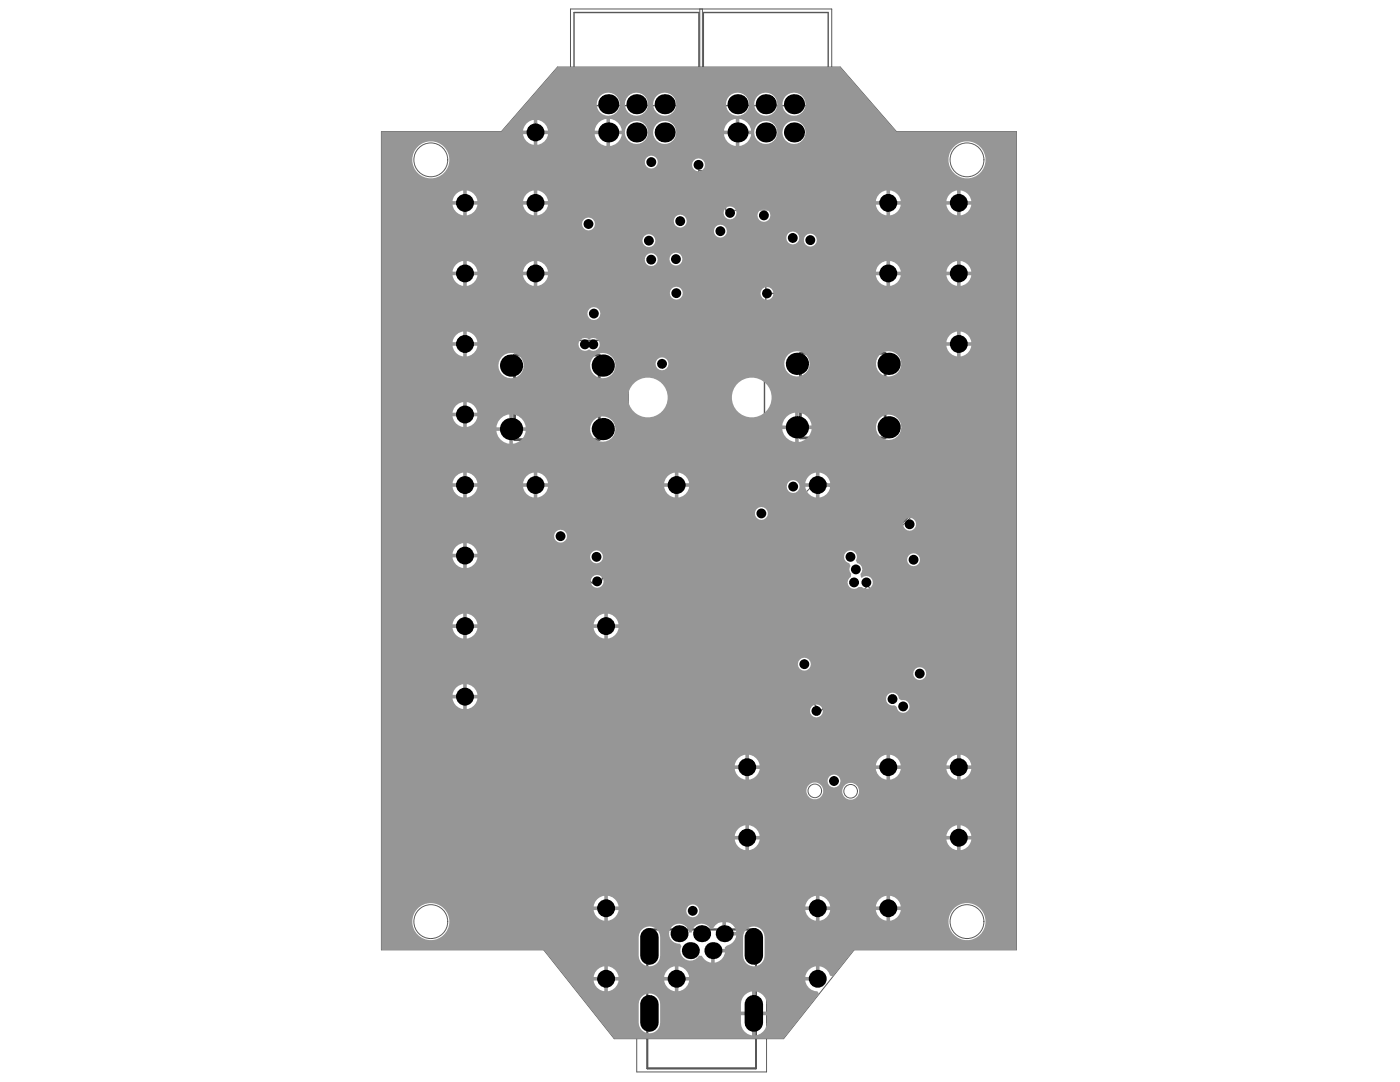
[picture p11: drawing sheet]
<svg xmlns="http://www.w3.org/2000/svg" width="279mm" height="216mm" viewBox="0 0 279 216" stroke-linecap="round" stroke-linejoin="round" font-family="sans-serif">
<g fill="none" stroke="#5a5a5a" stroke-width=".2">
<path d="M113.3 16h3.4v6.2h-3.4zM113.9 1.8h52.1v28.3h-52.1zM139.4 16h3.4v6.2h-3.4zM139.7 1.8v28.3M140.2 1.8v28.3M76.1 26.3h24l11.2-12.9h56.4l11.2 12.9h23.9v163.2h-32.3l-14.1 17.8h-33.8l-14.1-17.8h-32.4zM116.5 34h4.2v8h-4.2zM122.2 34h4.2v8h-4.2zM128 34h4.2v8h-4.2zM133.7 34h4.2v8h-4.2zM139.4 34h4.2v8h-4.2zM144.8 33.9h4.3v8.1h-4.3z"/>
<path d="M150.3 33.9h4.3v8h-4.3zM155.8 33.8h4.2v8h-4.2zM116.6 56.4h8v4.3h-8zM125.9 53.6h10.9v9.9h-10.9zM139.5 59.1h8.1v4.2h-8.1zM139.6 53.8h8v4.2h-8zM149.4 53.6h10.8v9.9h-10.8zM109.8 66.8h4.2v8h-4.2zM110.2 76.9h3.4v6.2h-3.4zM134.2 61.4h4.3v8.1h-4.3zM139.9 61.4h4.2v8.1h-4.2zM166.2 66.5h4.2v8h-4.2z"/>
<path d="M166.7 75.8h3.3v6.2h-3.3zM117.6 97.3h8v4.3h-8zM150.1 97.3l2.4-2.4 4.4 4.4-2.4 2.4zM97.7 103.5h6.2v3.4h-6.2zM105.3 102.8h20.9v15.5h-20.9zM108.3 108.6h8v4.3h-8zM108.4 113.9h8v4.2h-8zM128 103.1h4.2v8.1h-4.2zM157.1 116.1l4.4-4.4 2.4 2.4-4.4 4.3zM162.5 108.9l4.4-4.4 2.4 2.4-4.4 4.4zM176.6 103.6l4.4-4.4 2.4 2.4-4.4 4.3zM137.1 121.9l26.7-26.6 26.7 26.6-26.7 26.7z"/>
<path d="M151.2 120.5l4.4-4.4 2.4 2.4-4.4 4.4zM156.2 125.7l5.7-5.7 3 3-5.7 5.7zM160.9 129.9l4.3-4.4 2.4 2.4-4.3 4.4zM163.6 133l5.7-5.7 3 3-5.7 5.7zM168.8 121.3l4.4-4.4 2.3 2.4-4.3 4.4zM170.2 127.3l4.3-4.4 2.4 2.4-4.3 4.3zM184.3 132l2.4-2.4 4.4 4.4-2.4 2.4zM80 153.5h20.8v23.9h-20.8zM80.4 143.7h11.9v8.5h-11.9zM94.6 143.8h11.9v8.5h-11.9zM106.1 150.9h6.4v12.9h-6.4zM114.6 152.2h3.4v6.2h-3.4z"/>
<path d="M118.1 140.5l4.4-4.3 2.4 2.3-4.4 4.4zM119.4 152.2h3.4v6.2h-3.4zM122.6 145l4.4-4.4 2.4 2.4-4.4 4.4zM173.3 142.3l2.3-2.4 4.4 4.4-2.4 2.4zM180.2 159.8h4.2v8h-4.2zM106 166.1h6.5v13h-6.5zM113.8 167.7h3.3v6.2h-3.3zM118.5 167.7h3.4v6.2h-3.4zM135.9 167.1h10v12h-10zM160.6 162.9h10.7v6.4h-10.7zM127.1 183.9h25.9v30h-25.9zM128.5 199.5h2.2v5.4h-2.2z"/>
<path d="M128.5 186.2h2.2v5.3h-2.2zM149.3 186.2h2.3v5.3h-2.3zM149.3 199.5h2.3v5.4h-2.3z"/>
<circle cx="86" cy="31.9" r="3.4"/>
<circle cx="193" cy="31.9" r="3.4"/>
<circle cx="162.6" cy="157.8" r="1.36"/>
<circle cx="169.8" cy="157.9" r="1.36"/>
<circle cx="86" cy="183.9" r="3.4"/>
<circle cx="193" cy="183.9" r="3.4"/>
</g>
<g fill="none" stroke="#5a5a5a" stroke-width=".28">
<path d="M113.7 19.1h2.6M113.7 16.6h2.6v5h-2.6zM114.6 2.5h24.9v18.6h-24.9zM115 17.8v2.6M139.8 19.1h2.6M139.8 16.6h2.6v5h-2.6zM140.4 2.5h24.9v18.6h-24.9zM141.1 17.8v2.6M117.4 35.8h2.4v4.4h-2.4zM123.1 35.8h2.4v4.4h-2.4zM128.9 35.8h2.4v4.4h-2.4zM134.6 35.8h2.4v4.4h-2.4z"/>
<path d="M140.3 35.8h2.4v4.4h-2.4zM145.8 35.7h2.3v4.5h-2.3zM151.3 35.7h2.4v4.4h-2.4zM156.7 35.6h2.4v4.4h-2.4zM118.4 57.4h4.5v2.3h-4.5zM129.4 54.3h3.9v8.5h-3.9zM130 58.5h2.8M131.4 57.1v2.9M141.4 54.7h4.4v2.4h-4.4zM152.8 54.3h4v8.5h-4zM153.4 58.5h2.8M154.8 57.1v2.9"/>
<path d="M95.5 67.9h29.8v22.8h-29.8zM110.6 77.6h2.7v4.9h-2.7zM110.7 68.6h2.4v4.5h-2.4zM111.9 78.7v2.7M134.3 70.7h10.4v16.9h-10.4zM135.2 63.2h2.3v4.5h-2.3zM140.8 63.2h2.4v4.5h-2.4zM141.3 60h4.5v2.4h-4.5zM152.6 67.6h29.8v22.7h-29.8zM167 78.9h2.7M167 76.4h2.7v4.9h-2.7zM167.1 68.3h2.4v4.4h-2.4z"/>
<path d="M168.3 77.5v2.7M110.6 80h2.7M119.4 98.3h4.4v2.3h-4.4zM150.8 97.5l1.9-1.9 3.5 3.5-1.9 1.9zM152.6 97.4l1.9 1.9M154.5 97.4l-1.9 1.9M98.3 103.9h4.9v2.7h-4.9zM99.4 105.2h2.7M100.8 103.9v2.7M110.1 109.5h4.4v2.4h-4.4zM110.1 103.5h11.3v14.1h-11.3zM110.2 114.8h4.4v2.4h-4.4z"/>
<path d="M114.3 110.6h2.9M115.7 109.2v2.8M128.9 104.9h2.4v4.5h-2.4zM153.6 118.6l1.9 1.9M155.5 118.6l-1.9 1.9M157.8 115.9l3.5-3.5 1.9 1.9-3.5 3.5zM159.6 114.1l1.9 1.9M161.5 114.1l-1.9 1.9M163.2 108.7l3.5-3.5 1.9 1.9-3.5 3.5zM165 107l1.9 1.8M166.9 107l-1.9 1.8M171.2 119.4l1.9 1.9"/>
<path d="M173.1 119.4l-1.9 1.9M177.3 103.4l3.5-3.5 1.9 1.9-3.5 3.4zM179.1 101.6l1.9 1.9M181 101.6l-1.9 1.9M120.5 138.6l1.9 1.9M121.5 132.9l9.5-9.5 11.1 11.1-9.4 9.5zM122.4 138.6l-1.9 1.9M125.8 133l5.3-5.4 6.8 6.8-5.4 5.4zM143.9 121.9l19.9-19.9 19.9 19.9-19.9 19.9zM151.9 120.3l3.5-3.5 1.9 1.9-3.5 3.5zM158.1 125.1l3.2-3.2 1.7 1.7-3.2 3.2zM161.6 129.7l3.4-3.5 1.9 1.9-3.4 3.5z"/>
<path d="M162.8 120.9l2 2M163.3 128l1.9 1.8M164.8 120.9l-2 2M165.2 128l-1.9 1.8M165.5 132.4l3.2-3.2 1.7 1.7-3.2 3.2zM169.5 121.1l3.5-3.5 1.8 1.9-3.4 3.5zM170.9 127.1l3.5-3.5 1.8 1.9-3.4 3.4zM172.6 125.3l1.9 1.9M174.5 125.3l-1.9 1.9M185 132.2l1.9-1.9 3.5 3.5-1.9 1.9zM186.8 132l1.8 1.9M188.6 132l-1.8 1.9"/>
<path d="M81.9 144.4h9v7h-9zM96 144.5h9v7h-9zM106.8 152.6h5v9.6h-5zM107.9 157.4h2.8M109.3 156v2.8M114.9 155.3h2.7M114.9 152.9h2.7v4.9h-2.7zM116.3 154v2.7M118.8 140.3l3.5-3.4 1.9 1.8-3.5 3.5zM119.7 155.3h2.7M119.7 152.8h2.7v5h-2.7zM121.1 154v2.6"/>
<path d="M123.3 144.8l3.5-3.5 1.9 1.9-3.5 3.5zM125 143.1l1.9 1.8M126.9 143.1l-1.9 1.8M174 142.5l1.8-1.9 3.5 3.5-1.9 1.9zM175.7 142.3l1.9 1.9M177.6 142.3l-1.9 1.9M80.7 160.3h19.4v10.4h-19.4zM89 165.5h2.8M90.4 164.1v2.8M106.7 167.8h5.1v9.6h-5.1zM107.8 172.6h2.8M109.2 171.2v2.8"/>
<path d="M114.1 170.8h2.7M114.1 168.3h2.7v4.9h-2.7zM115.4 169.4v2.7M118.9 170.8h2.7M118.9 168.3h2.7v4.9h-2.7zM120.2 169.4v2.7M136.8 170.8h8.2v4.6h-8.2zM136.8 172.7l2.7 2.7M163.1 164.3h5.6v3.6h-5.6zM168.7 166.7l-1.1 1.2M181.1 161.6h2.4v4.4h-2.4z"/>
<circle cx="118.8" cy="115.1" r="1.41"/>
<circle cx="125.6" cy="130.6" r=".14"/>
<circle cx="147.5" cy="121.9" r="1.41"/>
</g>
<path d="M102.7 70.8h16.9v16.9h-16.9zM135.7 74.6h7.6v9h-7.6zM159.7 70.5h16.9v16.9h-16.9zM86.4 144.7v6.5M100.5 144.8v6.5" fill="none" stroke="#5a5a5a" stroke-width=".56"/>
<path d="M129.2 185.5h21.7v27.7h-21.7z" fill="none" stroke="#5a5a5a" stroke-width=".36"/>
<path d="M76.1 26.3h24l11.2-12.9h56.4l11.2 12.9h23.9v163.2h-32.3l-4.3 5.4-.6-.2a2.45 2.45 0 0 0-2-1.9v2.5h-.4v.4h-2.5a2.47 2.47 0 0 0 2.5 2.1l.2 .6-7 8.9h-33.8l-14.1-17.8h-32.4zM156.1 20.8a2.35 2.35 0 0 0 4.7 0 2.35 2.35 0 0 0-4.7 0zM150.5 20.8a2.31 2.31 0 0 0 4.6 0 2.31 2.31 0 0 0-4.6 0zM144.9 20.8a2.31 2.31 0 0 0 4.6 0 2.31 2.31 0 0 0-4.6 0zM130.3 20.8a2.35 2.35 0 0 0 4.7 0 2.35 2.35 0 0 0-4.7 0zM124.7 20.8a2.31 2.31 0 0 0 4.6 0 2.31 2.31 0 0 0-4.6 0zM119.1 20.8a2.31 2.31 0 0 0 4.6 0 2.31 2.31 0 0 0-4.6 0zM107.2 23.9v2.2h2.2a2.42 2.42 0 0 0-2.2-2.2zM105.1 24.6l-.4 .6-.3 .9h2.1v-2.2l-.9 .3zM147.6 23.7v2.4h2.3a2.63 2.63 0 0 0-2.3-2.4zM145.3 24.5l-.5 .6-.3 1h2.3v-2.4l-1 .3zM121.7 23.7v2.4h2.4a2.64 2.64 0 0 0-2.4-2.4zM119.4 24.5l-.4 .6-.3 1h2.3v-2.4l-1 .3zM189.3 31.9a3.7 3.7 0 0 0 7.4 0 3.7 3.7 0 0 0-7.4 0zM82.3 31.9a3.7 3.7 0 0 0 7.4 0 3.7 3.7 0 0 0-7.4 0zM156.1 26.4a2.35 2.35 0 0 0 4.7 0 2.35 2.35 0 0 0-4.7 0zM150.5 26.4a2.31 2.31 0 0 0 4.6 0 2.31 2.31 0 0 0-4.6 0zM130.3 26.4a2.35 2.35 0 0 0 4.7 0 2.35 2.35 0 0 0-4.7 0zM124.7 26.4a2.31 2.31 0 0 0 4.6 0 2.31 2.31 0 0 0-4.6 0zM107.2 26.8v2.1a2.42 2.42 0 0 0 2.2-2.1zM104.4 26.8a2.42 2.42 0 0 0 2.1 2.1v-2.1zM147.6 26.8v2.3a2.63 2.63 0 0 0 2.3-2.3zM144.5 26.8a2.63 2.63 0 0 0 2.3 2.3v-2.3zM121.7 26.8v2.3a2.64 2.64 0 0 0 2.4-2.3zM118.7 26.8a2.64 2.64 0 0 0 2.3 2.3v-2.3zM128.7 32.3a1.3 1.3 0 0 0 2.6 0 1.3 1.3 0 0 0-2.6 0zM138.1 32.9a1.3 1.3 0 0 0 2.6 0 1.3 1.3 0 0 0-2.6 0zM191.7 38v2.1h2.1a2.42 2.42 0 0 0-2.1-2.1zM189.6 38.7l-.4 .5-.3 .9h2.1v-2.1l-.9 .3zM177.6 38v2.1h2.2a2.42 2.42 0 0 0-2.2-2.1zM175.5 38.7l-.4 .5-.3 .9h2.1v-2.1l-.9 .3zM107.2 38v2.1h2.2a2.42 2.42 0 0 0-2.2-2.1zM105.1 38.7l-.4 .5-.3 .9h2.1v-2.1l-.9 .3zM93.2 38v2.1h2.1a2.42 2.42 0 0 0-2.1-2.1zM91 38.7l-.4 .5-.3 .9h2.1v-2.1l-.9 .3zM107.2 40.8v2.2a2.42 2.42 0 0 0 2.2-2.2zM104.4 40.8a2.42 2.42 0 0 0 2.1 2.2v-2.2zM93.2 40.8v2.2a2.42 2.42 0 0 0 2.1-2.2zM90.3 40.8a2.42 2.42 0 0 0 2.1 2.2v-2.2zM191.7 40.8v2.2a2.42 2.42 0 0 0 2.1-2.2zM188.9 40.8a2.42 2.42 0 0 0 2.1 2.2v-2.2zM177.6 40.8v2.2a2.42 2.42 0 0 0 2.2-2.2zM174.8 40.8a2.42 2.42 0 0 0 2.1 2.2v-2.2zM144.4 42.5a1.3 1.3 0 0 0 2.6 0 1.3 1.3 0 0 0-2.6 0zM151.2 43a1.29 1.29 0 0 0 2.5 0 1.29 1.29 0 0 0-2.5 0zM134.5 44.1a1.29 1.29 0 0 0 2.5 0 1.29 1.29 0 0 0-2.5 0zM116.2 44.7a1.29 1.29 0 0 0 2.5 0 1.29 1.29 0 0 0-2.5 0zM142.5 46.1a1.3 1.3 0 0 0 2.6 0 1.3 1.3 0 0 0-2.6 0zM156.9 47.5a1.3 1.3 0 0 0 2.6 0 1.3 1.3 0 0 0-2.6 0zM160.4 47.9a1.3 1.3 0 0 0 2.6 0 1.3 1.3 0 0 0-2.6 0zM128.2 48a1.3 1.3 0 0 0 2.6 0 1.3 1.3 0 0 0-2.6 0zM133.6 51.7a1.3 1.3 0 0 0 2.6 0 1.3 1.3 0 0 0-2.6 0zM128.7 51.8a1.3 1.3 0 0 0 2.6 0 1.3 1.3 0 0 0-2.6 0zM191.7 52.1v2.1h2.1a2.42 2.42 0 0 0-2.1-2.1zM189.6 52.8l-.4 .5-.3 .9h2.1v-2.1l-.9 .3zM177.6 52.1v2.1h2.2a2.42 2.42 0 0 0-2.2-2.1zM175.5 52.8l-.4 .5-.3 .9h2.1v-2.1l-.9 .3zM107.2 52.1v2.1h2.2a2.42 2.42 0 0 0-2.2-2.1zM105.1 52.8l-.4 .5-.3 .9h2.1v-2.1l-.9 .3zM93.2 52.1v2.1h2.1a2.42 2.42 0 0 0-2.1-2.1zM91 52.8l-.4 .5-.3 .9h2.1v-2.1l-.9 .3zM191.7 54.9v2.1a2.42 2.42 0 0 0 2.1-2.1zM188.9 54.9a2.42 2.42 0 0 0 2.1 2.1v-2.1zM177.6 54.9v2.1a2.42 2.42 0 0 0 2.2-2.1zM174.8 54.9a2.42 2.42 0 0 0 2.1 2.1v-2.1zM107.2 54.9v2.1a2.42 2.42 0 0 0 2.2-2.1zM104.4 54.9a2.42 2.42 0 0 0 2.1 2.1v-2.1zM93.2 54.9v2.1a2.42 2.42 0 0 0 2.1-2.1zM90.3 54.9a2.42 2.42 0 0 0 2.1 2.1v-2.1zM133.7 58.5a1.3 1.3 0 0 0 2.6 0 1.3 1.3 0 0 0-2.6 0zM151.8 58.5a1.3 1.3 0 0 0 2.6 0 1.3 1.3 0 0 0-2.6 0zM117.2 62.6a1.3 1.3 0 0 0 2.6 0 1.3 1.3 0 0 0-2.6 0zM191.7 66.2v2.1h2.1a2.42 2.42 0 0 0-2.1-2.1zM189.6 66.9l-.4 .5-.3 .9h2.1v-2.1l-.9 .3zM93.2 66.2v2.1h2.1a2.42 2.42 0 0 0-2.1-2.1zM91 66.9l-.4 .5-.3 .9h2.1v-2.1l-.9 .3zM115.8 67.8a1.28 1.28 0 0 0 0 1.8 1.28 1.28 0 0 0 1.8 .1 1.28 1.28 0 0 0 1.7-.1 1.28 1.28 0 0 0 0-1.8 1.28 1.28 0 0 0-1.7 0 1.27 1.27 0 0 0-1.8 0zM191.7 69v2.1a2.42 2.42 0 0 0 2.1-2.1zM188.9 69a2.42 2.42 0 0 0 2.1 2.1v-2.1zM93.2 69v2.1a2.42 2.42 0 0 0 2.1-2.1zM90.3 69a2.42 2.42 0 0 0 2.1 2.1v-2.1zM130.8 72.6a1.3 1.3 0 0 0 2.6 0 1.3 1.3 0 0 0-2.6 0zM174.8 72.6a2.55 2.55 0 0 0 5.1 0 2.55 2.55 0 0 0-5.1 0zM156.5 72.6a2.55 2.55 0 0 0 5.1 0 2.55 2.55 0 0 0-5.1 0zM146.1 79.3a4 4 0 0 0 7.9 0 4 4 0 0 0-7.9 0zM125.3 79.3a4 4 0 0 0 8 0 4 4 0 0 0-8 0zM117.8 72.9a2.53 2.53 0 0 0 5 0 2.53 2.53 0 0 0-5 0zM99.5 72.9a2.53 2.53 0 0 0 5 0 2.53 2.53 0 0 0-5 0zM93.2 80.2v2.2h2.1a2.42 2.42 0 0 0-2.1-2.2zM91 80.9l-.4 .5-.3 1h2.1v-2.2l-.9 .3zM159.4 82.3v2.6h2.6a2.85 2.85 0 0 0-2.6-2.6zM156.9 83.2l-.4 .6-.4 1.1h2.6v-2.6l-1.1 .4zM93.2 83.1v2.1a2.42 2.42 0 0 0 2.1-2.1zM90.3 83.1a2.42 2.42 0 0 0 2.1 2.1v-2.1zM102.4 82.7v2.6h2.5a2.85 2.85 0 0 0-2.5-2.6zM99.9 83.5l-.5 .6-.3 1.2h2.5v-2.6l-1.1 .3zM174.8 85.3a2.55 2.55 0 0 0 5.1 0 2.55 2.55 0 0 0-5.1 0zM117.8 85.6a2.53 2.53 0 0 0 5 0 2.53 2.53 0 0 0-5 0zM159.4 85.6v2.6a2.85 2.85 0 0 0 2.6-2.6zM156.1 85.6a2.85 2.85 0 0 0 2.6 2.6v-2.6zM102.4 86v2.5a2.85 2.85 0 0 0 2.5-2.5zM99.1 86a2.85 2.85 0 0 0 2.5 2.5v-2.5zM163.6 94.3v2.1h2.1a2.42 2.42 0 0 0-2.1-2.1zM161.4 95l-.4 .5-.3 .9h2.1v-2.1l-.9 .3zM135.4 94.3v2.1h2.1a2.42 2.42 0 0 0-2.1-2.1zM133.3 95l-.4 .5-.3 .9h2.1v-2.1l-.9 .3zM107.2 94.3v2.1h2.2a2.42 2.42 0 0 0-2.2-2.1zM105.1 95l-.4 .5-.3 .9h2.1v-2.1l-.9 .3zM93.2 94.3v2.1h2.1a2.42 2.42 0 0 0-2.1-2.1zM91 95l-.4 .5-.3 .9h2.1v-2.1l-.9 .3zM157 97.1a1.3 1.3 0 0 0 2.6 0 1.3 1.3 0 0 0-2.6 0zM163.6 97.1v2.2a2.42 2.42 0 0 0 2.1-2.2zM160.7 97.1a2.42 2.42 0 0 0 2.1 2.2v-2.2zM135.4 97.1v2.2a2.42 2.42 0 0 0 2.1-2.2zM132.6 97.1a2.42 2.42 0 0 0 2.1 2.2v-2.2zM107.2 97.1v2.2a2.42 2.42 0 0 0 2.2-2.2zM104.4 97.1a2.42 2.42 0 0 0 2.1 2.2v-2.2zM93.2 97.1v2.2a2.42 2.42 0 0 0 2.1-2.2zM90.3 97.1a2.42 2.42 0 0 0 2.1 2.2v-2.2zM150.7 102.5a1.29 1.29 0 0 0 2.5 0 1.29 1.29 0 0 0-2.5 0zM180.2 104.6a1.3 1.3 0 0 0 2.6 0 1.3 1.3 0 0 0-2.6 0zM110.6 107a1.3 1.3 0 0 0 2.6 0 1.3 1.3 0 0 0-2.6 0zM93.2 108.4v2.1h2.1a2.42 2.42 0 0 0-2.1-2.1zM91 109.1l-.4 .5-.3 .9h2.1v-2.1l-.9 .3zM117.8 111.1a1.29 1.29 0 0 0 2.5 0 1.29 1.29 0 0 0-2.5 0zM181 111.7a1.3 1.3 0 0 0 2.6 0 1.3 1.3 0 0 0-2.6 0zM93.2 111.2v2.1a2.42 2.42 0 0 0 2.1-2.1zM90.3 111.2a2.42 2.42 0 0 0 2.1 2.1v-2.1zM117.9 116a1.3 1.3 0 0 0 2.6 0 1.3 1.3 0 0 0-2.6 0zM168.8 110.2a1.27 1.27 0 0 0 .7 2.2l.2 .5a1.36 1.36 0 0 0 .2 1.7l-.1 .5a1.28 1.28 0 0 0-.4 1.9 1.28 1.28 0 0 0 2 .1h.6a1.3 1.3 0 0 0 1.8 0 1.3 1.3 0 0 0 0-1.9 1.3 1.3 0 0 0-1.9 .1l-.2-.8a1.27 1.27 0 0 0-.6-2.1l-.3-.6a1.28 1.28 0 0 0-.3-1.7 1.28 1.28 0 0 0-1.7 .1zM121.3 122.5v2.1h2.1a2.42 2.42 0 0 0-2.1-2.1zM119.2 123.1l-.4 .6-.3 .9h2.1v-2.1l-.9 .2zM93.2 122.5v2.1h2.1a2.42 2.42 0 0 0-2.1-2.1zM91 123.1l-.4 .6-.3 .9h2.1v-2.1l-.9 .2zM121.3 125.3v2.1a2.42 2.42 0 0 0 2.1-2.1zM118.5 125.3a2.42 2.42 0 0 0 2.1 2.1v-2.1zM93.2 125.3v2.1a2.42 2.42 0 0 0 2.1-2.1zM90.3 125.3a2.42 2.42 0 0 0 2.1 2.1v-2.1zM159.2 132.5a1.3 1.3 0 0 0 2.6 0 1.3 1.3 0 0 0-2.6 0zM182.3 134.4a1.29 1.29 0 0 0 2.5 0 1.29 1.29 0 0 0-2.5 0zM93.2 136.5v2.1h2.1a2.42 2.42 0 0 0-2.1-2.1zM91 137.2l-.4 .5-.3 .9h2.1v-2.1l-.9 .3zM93.2 139.4v2.1a2.42 2.42 0 0 0 2.1-2.1zM90.3 139.4a2.42 2.42 0 0 0 2.1 2.1v-2.1zM177.2 138.6a1.28 1.28 0 0 0-.2 1.5 1.28 1.28 0 0 0 1.4 .6l.6 .4a1.28 1.28 0 0 0 1.5 1.1 1.28 1.28 0 0 0 1-1.5 1.28 1.28 0 0 0-1.6-1l-.5-.4a1.27 1.27 0 0 0-.9-1 1.27 1.27 0 0 0-1.3 .3zM161.6 141.9a1.3 1.3 0 0 0 2.6 0 1.3 1.3 0 0 0-2.6 0zM191.7 150.6v2.1h2.1a2.42 2.42 0 0 0-2.1-2.1zM189.6 151.3l-.4 .5-.3 .9h2.1v-2.1l-.9 .3zM177.6 150.6v2.1h2.2a2.42 2.42 0 0 0-2.2-2.1zM175.5 151.3l-.4 .5-.3 .9h2.1v-2.1l-.9 .3zM149.5 150.6v2.1h2.1a2.42 2.42 0 0 0-2.1-2.1zM147.3 151.3l-.4 .5-.3 .9h2.2v-2.1l-.9 .3zM191.7 153.4v2.2a2.42 2.42 0 0 0 2.1-2.2zM188.9 153.4a2.42 2.42 0 0 0 2.1 2.2v-2.2zM177.6 153.4v2.2a2.42 2.42 0 0 0 2.2-2.2zM174.8 153.4a2.42 2.42 0 0 0 2.1 2.2v-2.2zM149.5 153.4v2.2a2.42 2.42 0 0 0 2.1-2.2zM146.6 153.4a2.42 2.42 0 0 0 2.2 2.2v-2.2zM165.1 155.8a1.3 1.3 0 0 0 2.6 0 1.3 1.3 0 0 0-2.6 0zM160.9 157.8a1.7 1.7 0 0 0 3.4 0 1.7 1.7 0 0 0-3.4 0zM168.1 157.9a1.68 1.68 0 0 0 3.3 0 1.68 1.68 0 0 0-3.3 0zM191.7 164.7v2.1h2.1a2.42 2.42 0 0 0-2.1-2.1zM189.6 165.4l-.4 .5-.3 .9h2.1v-2.1l-.9 .3zM149.5 164.7v2.1h2.1a2.42 2.42 0 0 0-2.1-2.1zM147.3 165.4l-.4 .5-.3 .9h2.2v-2.1l-.9 .3zM191.7 167.5v2.1a2.42 2.42 0 0 0 2.1-2.1zM188.9 167.5a2.42 2.42 0 0 0 2.1 2.1v-2.1zM149.5 167.5v2.1a2.42 2.42 0 0 0 2.1-2.1zM146.6 167.5a2.42 2.42 0 0 0 2.2 2.1v-2.1zM189.3 183.9a3.7 3.7 0 0 0 7.4 0 3.7 3.7 0 0 0-7.4 0zM82.3 183.9a3.7 3.7 0 0 0 7.4 0 3.7 3.7 0 0 0-7.4 0zM177.6 178.8v2.1h2.2a2.42 2.42 0 0 0-2.2-2.1zM175.5 179.4l-.4 .6-.3 .9h2.1v-2.1l-.9 .2zM163.6 178.8v2.1h2.1a2.42 2.42 0 0 0-2.1-2.1zM161.4 179.4l-.4 .6-.3 .9h2.1v-2.1l-.9 .2zM121.3 178.8v2.1h2.1a2.42 2.42 0 0 0-2.1-2.1zM119.2 179.4l-.4 .6-.3 .9h2.1v-2.1l-.9 .2zM137 181.7a1.29 1.29 0 0 0 2.5 0 1.29 1.29 0 0 0-2.5 0zM177.6 181.6v2.1a2.42 2.42 0 0 0 2.2-2.1zM174.8 181.6a2.42 2.42 0 0 0 2.1 2.1v-2.1zM163.6 181.6v2.1a2.42 2.42 0 0 0 2.1-2.1zM160.7 181.6a2.42 2.42 0 0 0 2.1 2.1v-2.1zM121.3 181.6v2.1a2.42 2.42 0 0 0 2.1-2.1zM118.5 181.6a2.42 2.42 0 0 0 2.1 2.1v-2.1zM134.1 184.9a1.99 1.99 0 0 0-.4 2.2 1.99 1.99 0 0 0 1.9 1.2l.4 .5a1.99 1.99 0 0 0 .8 2.6 1.99 1.99 0 0 0 2.7-.7h.6a2.27 2.27 0 0 0 1.8 1.4v-2.4h.4v-.4h2.4l-.1-.2 .5-.4a2.36 2.36 0 0 0 1.8-2h-2.4v-.4h-.3v-2.4a2.27 2.27 0 0 0-1.9 1.4h-.6a1.98 1.98 0 0 0-2.1-.9 1.98 1.98 0 0 0-1.5 1.7h-.6a1.98 1.98 0 0 0-1.3-1.7 1.98 1.98 0 0 0-2.1 .5zM144.9 183.9v2.1h2a2.34 2.34 0 0 0-2-2.1zM142.6 190v2.1a2.34 2.34 0 0 0 2.1-2.1zM148.9 185.5l-.3 .4-.3 1.1v3.7a2.14 2.14 0 0 0 2.1 2.1 2.14 2.14 0 0 0 2.2-2.1v-3.7a2.14 2.14 0 0 0-1.3-2 2.14 2.14 0 0 0-2.4 .5zM128.1 185.5l-.3 .4-.3 1.1v3.7a2.14 2.14 0 0 0 2.1 2.1 2.14 2.14 0 0 0 2.1-2.1v-3.7a2.14 2.14 0 0 0-1.3-2 2.14 2.14 0 0 0-2.3 .5zM161.4 193.5l-.4 .5-.3 .9h2.1v-2.1l-.9 .3zM135.4 192.8v2.1h2.1a2.42 2.42 0 0 0-2.1-2.1zM133.3 193.5l-.4 .5-.3 .9h2.1v-2.1l-.9 .3zM121.3 192.8v2.1h2.1a2.42 2.42 0 0 0-2.1-2.1zM119.2 193.5l-.4 .5-.3 .9h2.1v-2.1l-.9 .3zM135.4 195.7v2.1a2.42 2.42 0 0 0 2.1-2.1zM132.6 195.7a2.42 2.42 0 0 0 2.1 2.1v-2.1zM121.3 195.7v2.1a2.42 2.42 0 0 0 2.1-2.1zM118.5 195.7a2.42 2.42 0 0 0 2.1 2.1v-2.1zM150.8 197.8v4.1h2.2a3.4 3.4 0 0 0-1.3-3.8zM148.6 198.5a3.7 3.7 0 0 0-.7 3.4h2.2v-4.1l-.9 .3zM128.1 198.9l-.3 .4-.3 1.1v3.7a2.14 2.14 0 0 0 2.1 2.1 2.14 2.14 0 0 0 2.1-2.1v-3.7a2.14 2.14 0 0 0-1.3-2 2.14 2.14 0 0 0-2.3 .5zM150.8 202.6v4a2.53 2.53 0 0 0 2.2-2.5v-1.5zM147.9 202.6a3.4 3.4 0 0 0 1.3 3.7l.9 .3v-4z" fill="#969696"/>
<g fill="#000">
<circle cx="106.9" cy="26.4" r="1.79"/>
<circle cx="121.4" cy="20.8" r="2"/>
<circle cx="121.4" cy="26.4" r="2"/>
<circle cx="127" cy="26.4" r="2"/>
<circle cx="127" cy="20.8" r="2"/>
<circle cx="130" cy="32.3" r=".99"/>
<circle cx="132.7" cy="20.8" r="2"/>
<circle cx="132.7" cy="26.4" r="2"/>
<circle cx="139.4" cy="32.9" r=".99"/>
<circle cx="147.2" cy="20.8" r="2"/>
<circle cx="147.2" cy="26.4" r="2"/>
<circle cx="152.8" cy="26.4" r="2"/>
<circle cx="152.8" cy="20.8" r="2"/>
<circle cx="158.5" cy="26.4" r="2"/>
<circle cx="158.5" cy="20.8" r="2"/>
<circle cx="92.8" cy="54.6" r="1.79"/>
<circle cx="92.8" cy="40.5" r="1.79"/>
<circle cx="106.9" cy="54.6" r="1.79"/>
<circle cx="106.9" cy="40.5" r="1.79"/>
<circle cx="117.4" cy="44.7" r=".99"/>
<circle cx="129.5" cy="48" r=".99"/>
<circle cx="130" cy="51.8" r=".99"/>
<circle cx="134.9" cy="51.7" r=".99"/>
<circle cx="135" cy="58.5" r=".99"/>
<circle cx="135.8" cy="44.1" r=".99"/>
<circle cx="143.8" cy="46.1" r=".99"/>
<circle cx="145.7" cy="42.5" r=".99"/>
<circle cx="152.5" cy="43" r=".99"/>
<circle cx="153.1" cy="58.5" r=".99"/>
<circle cx="158.2" cy="47.5" r=".99"/>
<circle cx="161.7" cy="47.9" r=".99"/>
<circle cx="177.3" cy="54.6" r="1.79"/>
<circle cx="177.3" cy="40.5" r="1.79"/>
<circle cx="191.4" cy="54.6" r="1.79"/>
<circle cx="191.4" cy="40.5" r="1.79"/>
<circle cx="92.8" cy="68.6" r="1.79"/>
<circle cx="102" cy="72.9" r="2.22"/>
<circle cx="116.7" cy="68.7" r=".99"/>
<circle cx="118.4" cy="68.7" r=".99"/>
<circle cx="118.5" cy="62.6" r=".99"/>
<circle cx="120.3" cy="72.9" r="2.22"/>
<circle cx="132.1" cy="72.6" r=".99"/>
<circle cx="159" cy="72.6" r="2.22"/>
<circle cx="177.3" cy="72.6" r="2.22"/>
<circle cx="191.4" cy="68.6" r="1.79"/>
<circle cx="92.8" cy="82.7" r="1.79"/>
<circle cx="92.8" cy="96.8" r="1.79"/>
<circle cx="102" cy="85.6" r="2.22"/>
<circle cx="106.9" cy="96.8" r="1.79"/>
<circle cx="120.3" cy="85.6" r="2.22"/>
<circle cx="135" cy="96.8" r="1.79"/>
<circle cx="158.3" cy="97.1" r=".99"/>
<circle cx="159" cy="85.3" r="2.22"/>
<circle cx="163.2" cy="96.8" r="1.79"/>
<circle cx="177.3" cy="85.3" r="2.22"/>
<circle cx="92.8" cy="110.9" r="1.79"/>
<circle cx="111.9" cy="107" r=".99"/>
<circle cx="119" cy="111.1" r=".99"/>
<circle cx="119.2" cy="116" r=".99"/>
<circle cx="152" cy="102.5" r=".99"/>
<circle cx="169.7" cy="111.1" r=".99"/>
<circle cx="170.4" cy="116.2" r=".99"/>
<circle cx="170.8" cy="113.6" r=".99"/>
<circle cx="172.9" cy="116.2" r=".99"/>
<circle cx="181.5" cy="104.6" r=".99"/>
<circle cx="182.3" cy="111.7" r=".99"/>
<circle cx="92.8" cy="139" r="1.79"/>
<circle cx="92.8" cy="124.9" r="1.79"/>
<circle cx="121" cy="124.9" r="1.79"/>
<circle cx="160.5" cy="132.5" r=".99"/>
<circle cx="178.1" cy="139.5" r=".99"/>
<circle cx="183.6" cy="134.4" r=".99"/>
<circle cx="149.1" cy="153.1" r="1.79"/>
<circle cx="162.9" cy="141.9" r=".99"/>
<circle cx="166.4" cy="155.8" r=".99"/>
<circle cx="177.3" cy="153.1" r="1.79"/>
<circle cx="180.2" cy="141" r=".99"/>
<circle cx="191.4" cy="153.1" r="1.79"/>
<circle cx="149.1" cy="167.2" r="1.79"/>
<circle cx="191.4" cy="167.2" r="1.79"/>
<circle cx="121" cy="195.3" r="1.79"/>
<circle cx="121" cy="181.2" r="1.79"/>
<circle cx="135" cy="195.3" r="1.79"/>
<circle cx="135.5" cy="186.3" r="1.7"/>
<circle cx="137.8" cy="189.7" r="1.7"/>
<circle cx="138.2" cy="181.7" r=".99"/>
<circle cx="140" cy="186.3" r="1.7"/>
<circle cx="142.3" cy="189.7" r="1.7"/>
<circle cx="144.5" cy="186.3" r="1.7"/>
<circle cx="163.2" cy="181.2" r="1.79"/>
<circle cx="163.2" cy="195.3" r="1.79"/>
<circle cx="177.3" cy="181.2" r="1.79"/>
</g>
<path d="M129.6 187v3.7M150.4 187v3.7M129.6 200.4v3.7M150.4 200.4v3.7" fill="none" stroke="#000" stroke-width="3.7"/>
</svg>
